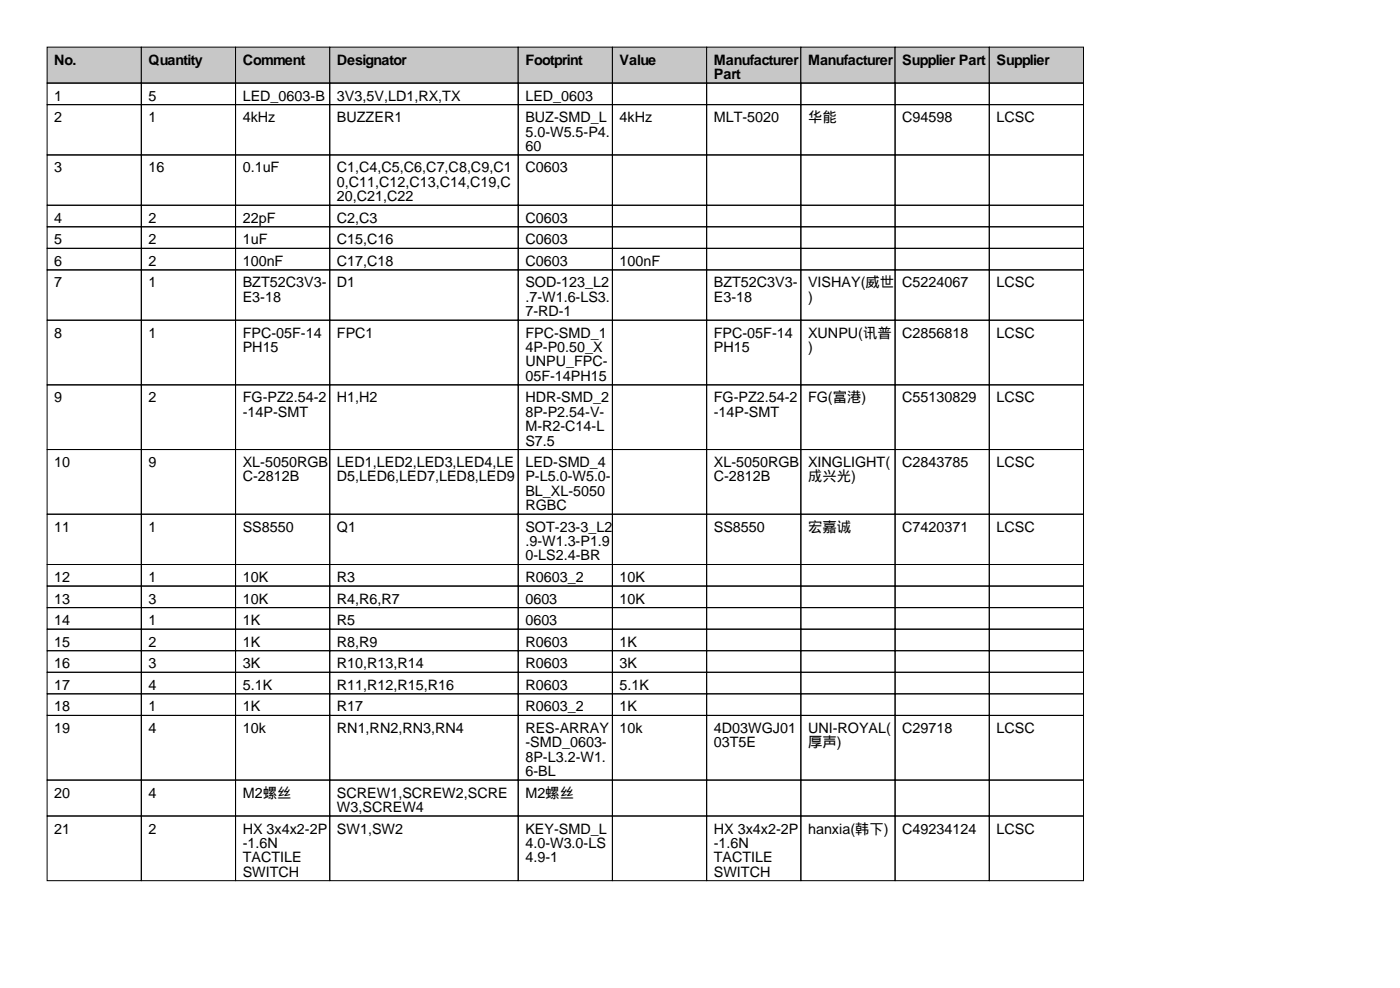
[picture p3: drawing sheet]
<svg xmlns="http://www.w3.org/2000/svg" width="297mm" height="210mm" viewBox="0 0 297 210" stroke-linecap="round" stroke-linejoin="round" font-family="sans-serif">
<defs><g id="words">
<g font-size="3">
<text x="11.5" y="13.7">No.</text>
<text x="31.5" y="13.7">Quantity</text>
<text x="51.5" y="13.7">Comment</text>
<text x="71.5" y="13.7">Designator</text>
<text x="111.5" y="13.7">Footprint</text>
<text x="131.5" y="13.7">Value</text>
<text x="151.5" y="13.7">Manufacturer</text>
<text x="151.5" y="16.8">Part</text>
<text x="171.5" y="13.7">Manufacturer</text>
<text x="191.5" y="13.7">Supplier Part</text>
<text x="211.5" y="13.7">Supplier</text>
<text x="11.5" y="21.3">1</text>
<text x="31.5" y="21.3">5</text>
<text x="51.5" y="21.3">LED_0603-B</text>
<text x="71.5" y="21.3">3V3,5V,LD1,RX,TX</text>
<text x="111.5" y="21.3">LED_0603</text>
<text x="11.5" y="25.9">2</text>
<text x="31.5" y="25.9">1</text>
<text x="51.5" y="25.9">4kHz</text>
<text x="71.5" y="25.9">BUZZER1</text>
<text x="111.5" y="25.9">BUZ-SMD_L</text>
<text x="111.5" y="29">5.0-W5.5-P4.</text>
<text x="131.5" y="25.9">4kHz</text>
<text x="151.5" y="25.9">MLT-5020</text>
<text x="171.5" y="25.9">华能</text>
<text x="191.5" y="25.9">C94598</text>
<text x="211.5" y="25.9">LCSC</text>
<text x="111.5" y="32">60</text>
<text x="11.5" y="36.6">3</text>
<text x="31.5" y="36.6">16</text>
<text x="51.5" y="36.6">0.1uF</text>
<text x="71.5" y="36.6">C1,C4,C5,C6,C7,C8,C9,C1</text>
<text x="71.5" y="39.6">0,C11,C12,C13,C14,C19,C</text>
<text x="111.5" y="36.6">C0603</text>
<text x="11.5" y="47.2">4</text>
<text x="31.5" y="47.2">2</text>
<text x="51.5" y="47.2">22pF</text>
<text x="71.5" y="42.7">20,C21,C22</text>
<text x="71.5" y="47.2">C2,C3</text>
<text x="111.5" y="47.2">C0603</text>
<text x="11.5" y="51.8">5</text>
<text x="31.5" y="51.8">2</text>
<text x="51.5" y="51.8">1uF</text>
<text x="71.5" y="51.8">C15,C16</text>
<text x="111.5" y="51.8">C0603</text>
<text x="11.5" y="56.4">6</text>
<text x="31.5" y="56.4">2</text>
<text x="51.5" y="56.4">100nF</text>
<text x="71.5" y="56.4">C17,C18</text>
<text x="111.5" y="56.4">C0603</text>
<text x="131.5" y="56.4">100nF</text>
<text x="11.5" y="61">7</text>
<text x="31.5" y="61">1</text>
<text x="51.5" y="61">BZT52C3V3-</text>
<text x="51.5" y="64">E3-18</text>
<text x="71.5" y="61">D1</text>
<text x="111.5" y="61">SOD-123_L2</text>
<text x="111.5" y="64">.7-W1.6-LS3.</text>
<text x="151.5" y="61">BZT52C3V3-</text>
<text x="151.5" y="64">E3-18</text>
<text x="171.5" y="61">VISHAY(威世</text>
<text x="171.5" y="64">)</text>
<text x="191.5" y="61">C5224067</text>
<text x="211.5" y="61">LCSC</text>
<text x="11.5" y="71.6">8</text>
<text x="31.5" y="71.6">1</text>
<text x="51.5" y="71.6">FPC-05F-14</text>
<text x="71.5" y="71.6">FPC1</text>
<text x="111.5" y="67.1">7-RD-1</text>
<text x="111.5" y="71.6">FPC-SMD_1</text>
<text x="151.5" y="71.6">FPC-05F-14</text>
<text x="171.5" y="71.6">XUNPU(讯普</text>
<text x="191.5" y="71.6">C2856818</text>
<text x="211.5" y="71.6">LCSC</text>
<text x="51.5" y="74.7">PH15</text>
<text x="111.5" y="74.7">4P-P0.50_X</text>
<text x="111.5" y="77.7">UNPU_FPC-</text>
<text x="151.5" y="74.7">PH15</text>
<text x="171.5" y="74.7">)</text>
<text x="111.5" y="80.8">05F-14PH15</text>
<text x="11.5" y="85.3">9</text>
<text x="31.5" y="85.3">2</text>
<text x="51.5" y="85.3">FG-PZ2.54-2</text>
<text x="51.5" y="88.4">-14P-SMT</text>
<text x="71.5" y="85.3">H1,H2</text>
<text x="111.5" y="85.3">HDR-SMD_2</text>
<text x="111.5" y="88.4">8P-P2.54-V-</text>
<text x="151.5" y="85.3">FG-PZ2.54-2</text>
<text x="151.5" y="88.4">-14P-SMT</text>
<text x="171.5" y="85.3">FG(富港)</text>
<text x="191.5" y="85.3">C55130829</text>
<text x="211.5" y="85.3">LCSC</text>
<text x="111.5" y="91.4">M-R2-C14-L</text>
<text x="111.5" y="94.5">S7.5</text>
<text x="11.5" y="99.1">10</text>
<text x="31.5" y="99.1">9</text>
<text x="51.5" y="99.1">XL-5050RGB</text>
<text x="71.5" y="99.1">LED1,LED2,LED3,LED4,LE</text>
<text x="111.5" y="99.1">LED-SMD_4</text>
<text x="151.5" y="99.1">XL-5050RGB</text>
<text x="171.5" y="99.1">XINGLIGHT(</text>
<text x="191.5" y="99.1">C2843785</text>
<text x="211.5" y="99.1">LCSC</text>
<text x="51.5" y="102.1">C-2812B</text>
<text x="71.5" y="102.1">D5,LED6,LED7,LED8,LED9</text>
<text x="111.5" y="102.1">P-L5.0-W5.0-</text>
<text x="111.5" y="105.2">BL_XL-5050</text>
<text x="151.5" y="102.1">C-2812B</text>
<text x="171.5" y="102.1">成兴光)</text>
<text x="11.5" y="112.8">11</text>
<text x="31.5" y="112.8">1</text>
<text x="51.5" y="112.8">SS8550</text>
<text x="71.5" y="112.8">Q1</text>
<text x="111.5" y="108.2">RGBC</text>
<text x="111.5" y="112.8">SOT-23-3_L2</text>
<text x="151.5" y="112.8">SS8550</text>
<text x="171.5" y="112.8">宏嘉诚</text>
<text x="191.5" y="112.8">C7420371</text>
<text x="211.5" y="112.8">LCSC</text>
<text x="111.5" y="115.8">.9-W1.3-P1.9</text>
<text x="111.5" y="118.9">0-LS2.4-BR</text>
<text x="11.5" y="123.4">12</text>
<text x="31.5" y="123.4">1</text>
<text x="51.5" y="123.4">10K</text>
<text x="71.5" y="123.4">R3</text>
<text x="111.5" y="123.4">R0603_2</text>
<text x="131.5" y="123.4">10K</text>
<text x="11.5" y="128">13</text>
<text x="31.5" y="128">3</text>
<text x="51.5" y="128">10K</text>
<text x="71.5" y="128">R4,R6,R7</text>
<text x="111.5" y="128">0603</text>
<text x="131.5" y="128">10K</text>
<text x="11.5" y="132.6">14</text>
<text x="11.5" y="137.2">15</text>
<text x="31.5" y="132.6">1</text>
<text x="31.5" y="137.2">2</text>
<text x="51.5" y="132.6">1K</text>
<text x="51.5" y="137.2">1K</text>
<text x="71.5" y="132.6">R5</text>
<text x="71.5" y="137.2">R8,R9</text>
<text x="111.5" y="132.6">0603</text>
<text x="111.5" y="137.2">R0603</text>
<text x="131.5" y="137.2">1K</text>
<text x="11.5" y="141.7">16</text>
<text x="31.5" y="141.7">3</text>
<text x="51.5" y="141.7">3K</text>
<text x="71.5" y="141.7">R10,R13,R14</text>
<text x="111.5" y="141.7">R0603</text>
<text x="131.5" y="141.7">3K</text>
<text x="11.5" y="146.3">17</text>
<text x="31.5" y="146.3">4</text>
<text x="51.5" y="146.3">5.1K</text>
<text x="71.5" y="146.3">R11,R12,R15,R16</text>
<text x="111.5" y="146.3">R0603</text>
<text x="131.5" y="146.3">5.1K</text>
<text x="11.5" y="150.9">18</text>
<text x="11.5" y="155.5">19</text>
<text x="31.5" y="150.9">1</text>
<text x="31.5" y="155.5">4</text>
<text x="51.5" y="150.9">1K</text>
<text x="51.5" y="155.5">10k</text>
<text x="71.5" y="150.9">R17</text>
<text x="71.5" y="155.5">RN1,RN2,RN3,RN4</text>
<text x="111.5" y="150.9">R0603_2</text>
<text x="111.5" y="155.5">RES-ARRAY</text>
<text x="131.5" y="150.9">1K</text>
<text x="131.5" y="155.5">10k</text>
<text x="151.5" y="155.5">4D03WGJ01</text>
<text x="171.5" y="155.5">UNI-ROYAL(</text>
<text x="191.5" y="155.5">C29718</text>
<text x="211.5" y="155.5">LCSC</text>
<text x="111.5" y="158.5">-SMD_0603-</text>
<text x="111.5" y="161.5">8P-L3.2-W1.</text>
<text x="151.5" y="158.5">03T5E</text>
<text x="171.5" y="158.5">厚声)</text>
<text x="111.5" y="164.6">6-BL</text>
<text x="11.5" y="169.2">20</text>
<text x="31.5" y="169.2">4</text>
<text x="51.5" y="169.2">M2螺丝</text>
<text x="71.5" y="169.2">SCREW1,SCREW2,SCRE</text>
<text x="71.5" y="172.2">W3,SCREW4</text>
<text x="111.5" y="169.2">M2螺丝</text>
<text x="11.5" y="176.8">21</text>
<text x="31.5" y="176.8">2</text>
<text x="51.5" y="176.8">HX 3x4x2-2P</text>
<text x="51.5" y="179.8">-1.6N</text>
<text x="71.5" y="176.8">SW1,SW2</text>
<text x="111.5" y="176.8">KEY-SMD_L</text>
<text x="111.5" y="179.8">4.0-W3.0-LS</text>
<text x="151.5" y="176.8">HX 3x4x2-2P</text>
<text x="151.5" y="179.8">-1.6N</text>
<text x="171.5" y="176.8">hanxia(韩下)</text>
<text x="191.5" y="176.8">C49234124</text>
<text x="211.5" y="176.8">LCSC</text>
<text x="51.5" y="182.9">TACTILE</text>
<text x="51.5" y="185.9">SWITCH</text>
<text x="111.5" y="182.9">4.9-1</text>
<text x="151.5" y="182.9">TACTILE</text>
<text x="151.5" y="185.9">SWITCH</text>
</g>
</g></defs>
<g fill="#c7c7c7" stroke="#000" stroke-width=".21">
<path d="M10 10h20v7.6h-20z"/>
<path d="M30 10h20v7.6h-20z"/>
<path d="M50 10h20v7.6h-20z"/>
<path d="M70 10h40v7.6h-40z"/>
<path d="M110 10h20v7.6h-20z"/>
<path d="M130 10h20v7.6h-20z"/>
<path d="M150 10h20v7.6h-20z"/>
<path d="M170 10h20v7.6h-20z"/>
<path d="M190 10h20v7.6h-20z"/>
<path d="M210 10h20v7.6h-20z"/>
</g>
<g fill="none" stroke="#000" stroke-width=".21">
<path d="M10 17.6h20v4.6h-20zM30 17.6h20v4.6h-20zM50 17.6h20v4.6h-20zM70 17.6h40v4.6h-40zM110 17.6h20v4.6h-20zM130 17.6h20v4.6h-20zM150 17.6h20v4.6h-20zM170 17.6h20v4.6h-20zM190 17.6h20v4.6h-20zM210 17.6h20v4.6h-20zM10 22.2h20v10.7h-20zM10 32.9h20v10.6h-20z"/>
<path d="M30 22.2h20v10.7h-20zM30 32.9h20v10.6h-20zM50 22.2h20v10.7h-20zM50 32.9h20v10.6h-20zM70 22.2h40v10.7h-40zM70 32.9h40v10.6h-40zM110 22.2h20v10.7h-20zM110 32.9h20v10.6h-20zM130 22.2h20v10.7h-20zM130 32.9h20v10.6h-20zM150 22.2h20v10.7h-20zM150 32.9h20v10.6h-20z"/>
<path d="M170 22.2h20v10.7h-20zM170 32.9h20v10.6h-20zM190 22.2h20v10.7h-20zM190 32.9h20v10.6h-20zM210 22.2h20v10.7h-20zM210 32.9h20v10.6h-20zM10 43.5h20v4.6h-20zM10 48.1h20v4.6h-20zM10 52.7h20v4.5h-20zM10 57.2h20v10.7h-20zM30 43.5h20v4.6h-20zM30 48.1h20v4.6h-20z"/>
<path d="M30 52.7h20v4.5h-20zM30 57.2h20v10.7h-20zM50 43.5h20v4.6h-20zM50 48.1h20v4.6h-20zM50 52.7h20v4.5h-20zM50 57.2h20v10.7h-20zM70 43.5h40v4.6h-40zM70 48.1h40v4.6h-40zM70 52.7h40v4.5h-40zM70 57.2h40v10.7h-40zM110 43.5h20v4.6h-20zM110 48.1h20v4.6h-20z"/>
<path d="M110 52.7h20v4.5h-20zM110 57.2h20v10.7h-20zM130 43.5h20v4.6h-20zM130 48.1h20v4.6h-20zM130 52.7h20v4.5h-20zM130 57.2h20v10.7h-20zM150 43.5h20v4.6h-20zM150 48.1h20v4.6h-20zM150 52.7h20v4.5h-20zM150 57.2h20v10.7h-20zM170 43.5h20v4.6h-20zM170 48.1h20v4.6h-20z"/>
<path d="M170 52.7h20v4.5h-20zM170 57.2h20v10.7h-20zM190 43.5h20v4.6h-20zM190 48.1h20v4.6h-20zM190 52.7h20v4.5h-20zM190 57.2h20v10.7h-20zM210 43.5h20v4.6h-20zM210 48.1h20v4.6h-20zM210 52.7h20v4.5h-20zM210 57.2h20v10.7h-20zM10 67.9h20v13.7h-20zM30 67.9h20v13.7h-20z"/>
<path d="M50 67.9h20v13.7h-20zM70 67.9h40v13.7h-40zM110 67.9h20v13.7h-20zM130 67.9h20v13.7h-20zM150 67.9h20v13.7h-20zM170 67.9h20v13.7h-20zM190 67.9h20v13.7h-20zM210 67.9h20v13.7h-20zM10 81.6h20v13.7h-20zM10 95.3h20v13.8h-20zM30 81.6h20v13.7h-20zM30 95.3h20v13.8h-20z"/>
<path d="M50 81.6h20v13.7h-20zM50 95.3h20v13.8h-20zM70 81.6h40v13.7h-40zM70 95.3h40v13.8h-40zM110 81.6h20v13.7h-20zM110 95.3h20v13.8h-20zM130 81.6h20v13.7h-20zM130 95.3h20v13.8h-20zM150 81.6h20v13.7h-20zM150 95.3h20v13.8h-20zM170 81.6h20v13.7h-20zM170 95.3h20v13.8h-20z"/>
<path d="M190 81.6h20v13.7h-20zM190 95.3h20v13.8h-20zM210 81.6h20v13.7h-20zM210 95.3h20v13.8h-20zM10 109.1h20v10.6h-20zM10 119.7h20v4.6h-20zM30 109.1h20v10.6h-20zM30 119.7h20v4.6h-20zM50 109.1h20v10.6h-20zM50 119.7h20v4.6h-20zM70 109.1h40v10.6h-40zM70 119.7h40v4.6h-40z"/>
<path d="M110 109.1h20v10.6h-20zM110 119.7h20v4.6h-20zM130 109.1h20v10.6h-20zM130 119.7h20v4.6h-20zM150 109.1h20v10.6h-20zM150 119.7h20v4.6h-20zM170 109.1h20v10.6h-20zM170 119.7h20v4.6h-20zM190 109.1h20v10.6h-20zM190 119.7h20v4.6h-20zM210 109.1h20v10.6h-20zM210 119.7h20v4.6h-20z"/>
<path d="M10 124.3h20v4.6h-20zM10 128.9h20v4.5h-20zM10 133.4h20v4.6h-20zM10 138h20v4.6h-20zM30 124.3h20v4.6h-20zM30 128.9h20v4.5h-20zM30 133.4h20v4.6h-20zM30 138h20v4.6h-20zM50 124.3h20v4.6h-20zM50 128.9h20v4.5h-20zM50 133.4h20v4.6h-20zM50 138h20v4.6h-20z"/>
<path d="M70 124.3h40v4.6h-40zM70 128.9h40v4.5h-40zM70 133.4h40v4.6h-40zM70 138h40v4.6h-40zM110 124.3h20v4.6h-20zM110 128.9h20v4.5h-20zM110 133.4h20v4.6h-20zM110 138h20v4.6h-20zM130 124.3h20v4.6h-20zM130 128.9h20v4.5h-20zM130 133.4h20v4.6h-20zM130 138h20v4.6h-20z"/>
<path d="M150 124.3h20v4.6h-20zM150 128.9h20v4.5h-20zM150 133.4h20v4.6h-20zM150 138h20v4.6h-20zM170 124.3h20v4.6h-20zM170 128.9h20v4.5h-20zM170 133.4h20v4.6h-20zM170 138h20v4.6h-20zM190 124.3h20v4.6h-20zM190 128.9h20v4.5h-20zM190 133.4h20v4.6h-20zM190 138h20v4.6h-20z"/>
<path d="M210 124.3h20v4.6h-20zM210 128.9h20v4.5h-20zM210 133.4h20v4.6h-20zM210 138h20v4.6h-20zM10 142.6h20v4.6h-20zM10 147.2h20v4.5h-20zM10 151.7h20v13.7h-20zM30 142.6h20v4.6h-20zM30 147.2h20v4.5h-20zM30 151.7h20v13.7h-20zM50 142.6h20v4.6h-20zM50 147.2h20v4.5h-20z"/>
<path d="M50 151.7h20v13.7h-20zM70 142.6h40v4.6h-40zM70 147.2h40v4.5h-40zM70 151.7h40v13.7h-40zM110 142.6h20v4.6h-20zM110 147.2h20v4.5h-20zM110 151.7h20v13.7h-20zM130 142.6h20v4.6h-20zM130 147.2h20v4.5h-20zM130 151.7h20v13.7h-20zM150 142.6h20v4.6h-20zM150 147.2h20v4.5h-20z"/>
<path d="M150 151.7h20v13.7h-20zM170 142.6h20v4.6h-20zM170 147.2h20v4.5h-20zM170 151.7h20v13.7h-20zM190 142.6h20v4.6h-20zM190 147.2h20v4.5h-20zM190 151.7h20v13.7h-20zM210 142.6h20v4.6h-20zM210 147.2h20v4.5h-20zM210 151.7h20v13.7h-20zM10 165.4h20v7.7h-20zM10 173.1h20v13.7h-20z"/>
<path d="M30 165.4h20v7.7h-20zM30 173.1h20v13.7h-20zM50 165.4h20v7.7h-20zM50 173.1h20v13.7h-20zM70 165.4h40v7.7h-40zM70 173.1h40v13.7h-40zM110 165.4h20v7.7h-20zM110 173.1h20v13.7h-20zM130 165.4h20v7.7h-20zM130 173.1h20v13.7h-20zM150 165.4h20v7.7h-20zM150 173.1h20v13.7h-20z"/>
<path d="M170 165.4h20v7.7h-20zM170 173.1h20v13.7h-20zM190 165.4h20v7.7h-20zM190 173.1h20v13.7h-20zM210 165.4h20v7.7h-20zM210 173.1h20v13.7h-20z"/>
</g>
<use href="#words"/>
</svg>
